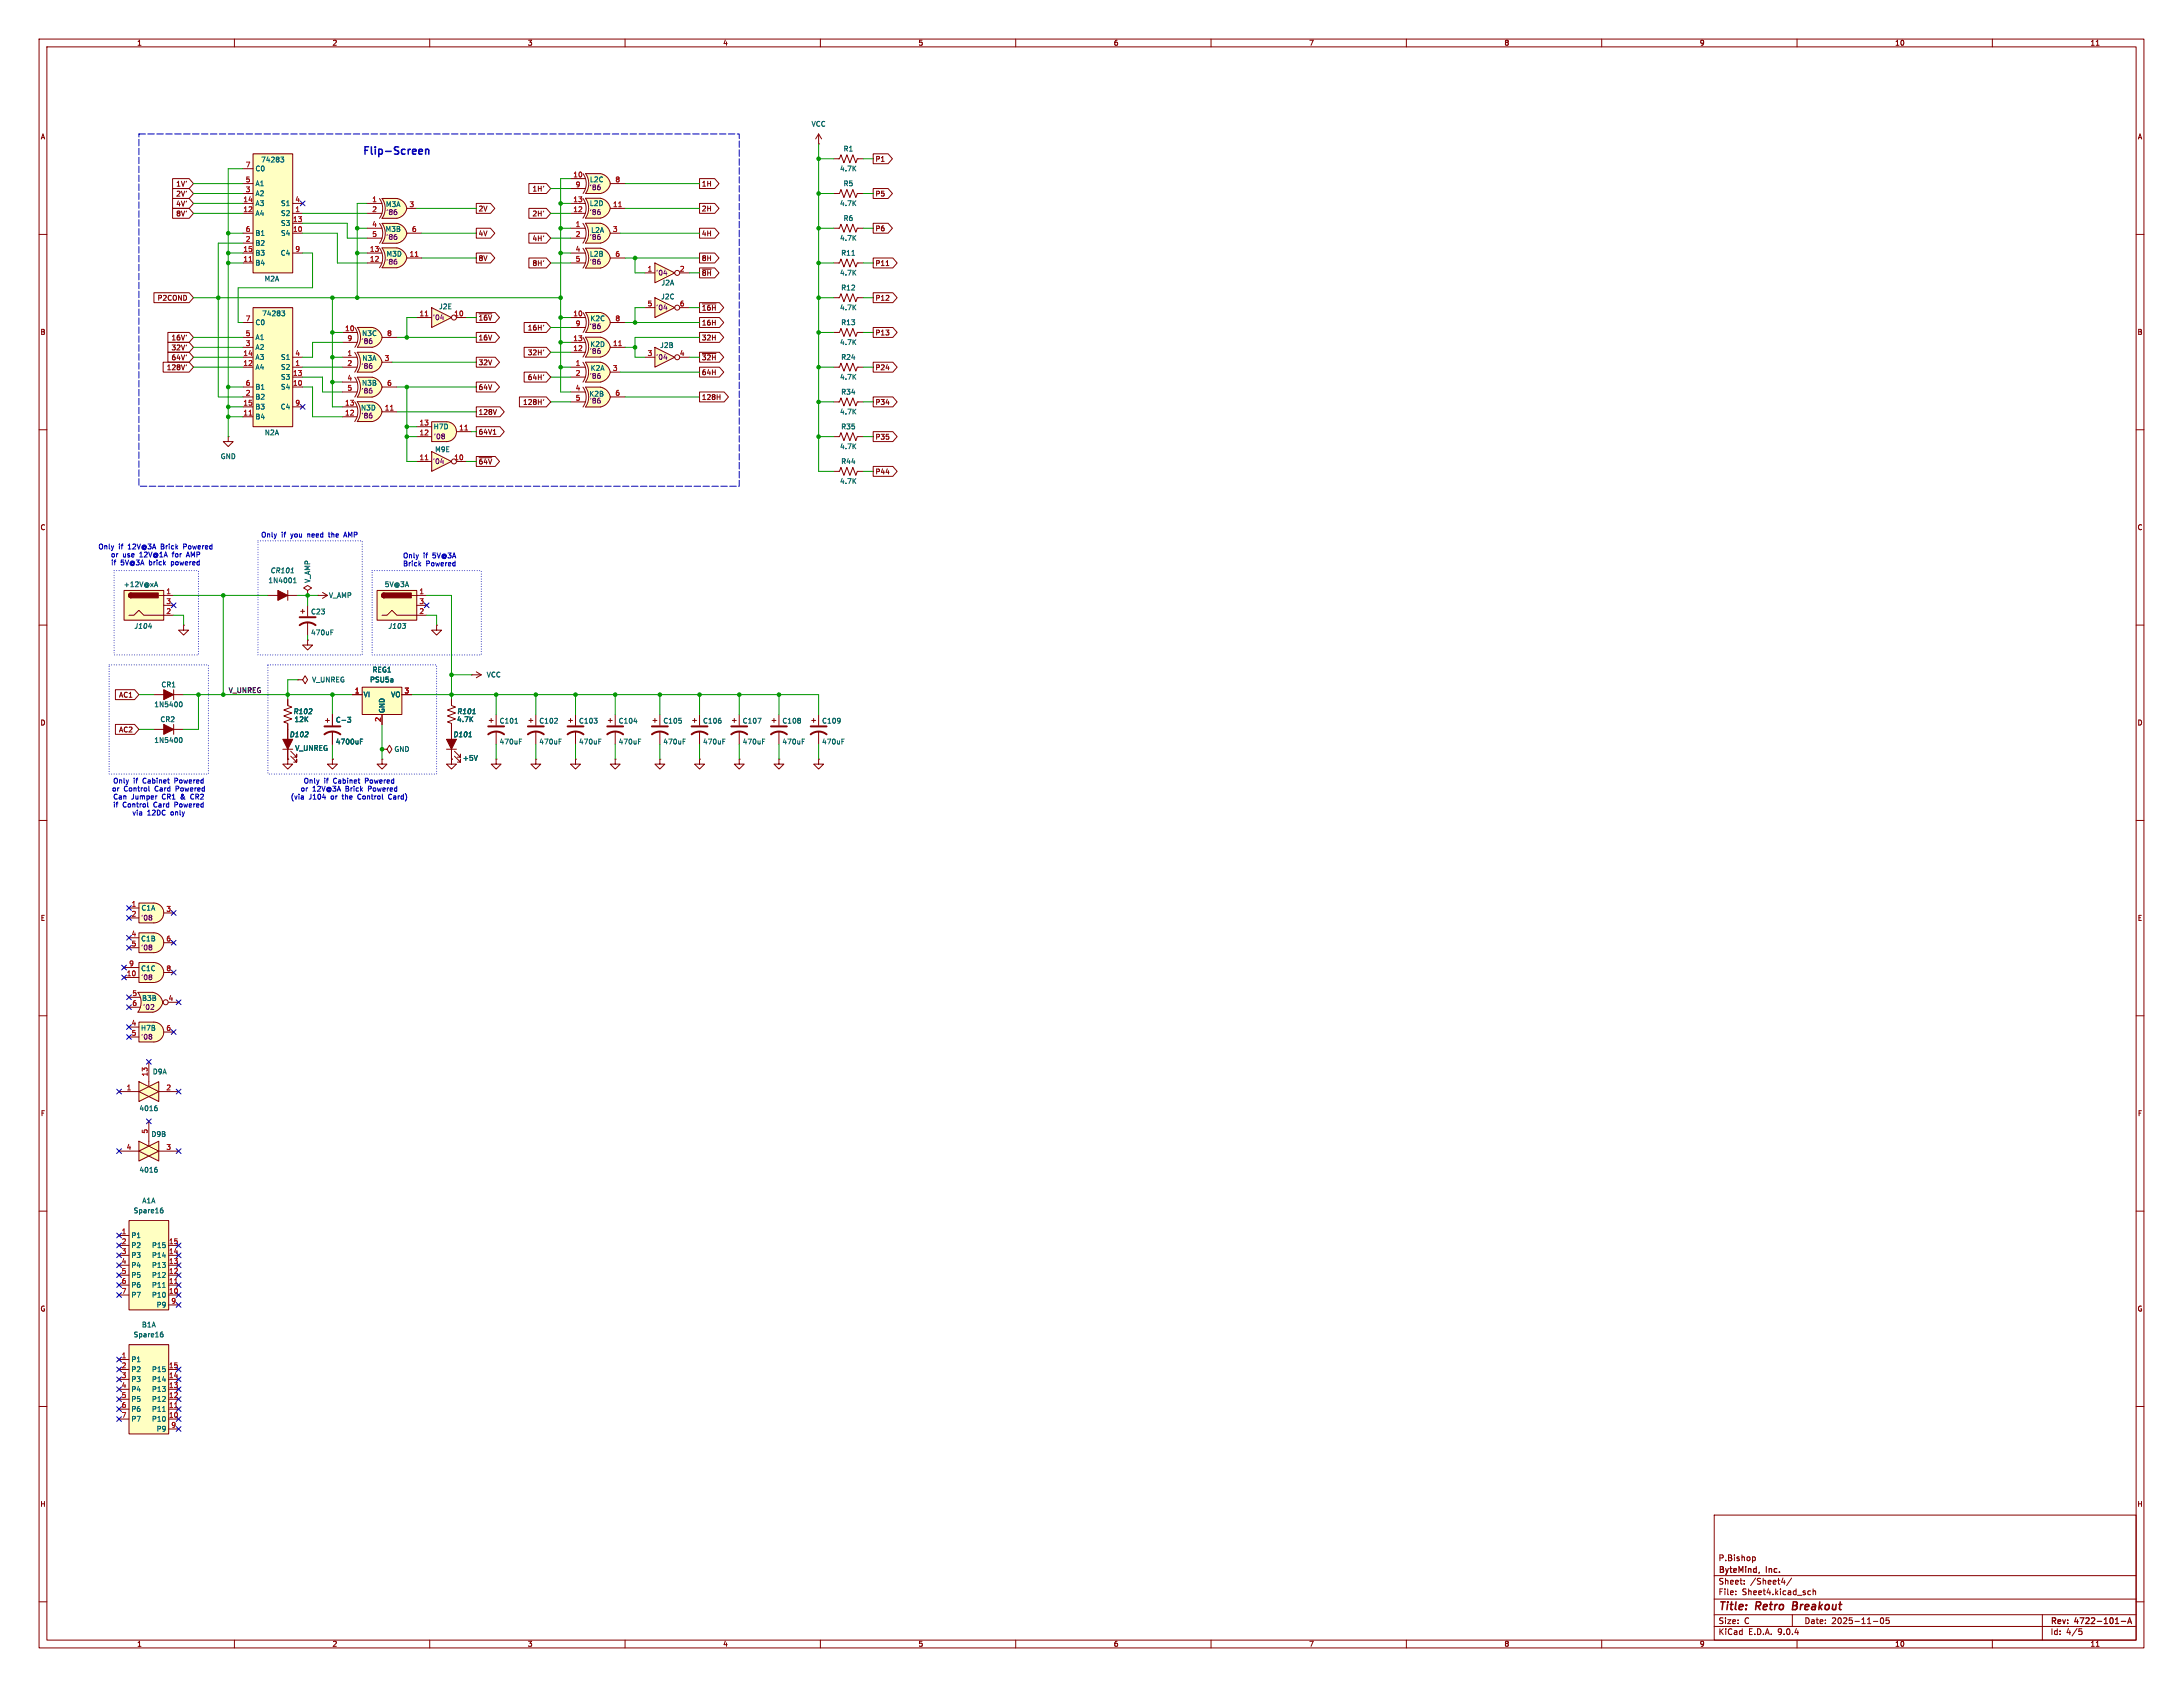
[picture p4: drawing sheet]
<svg xmlns="http://www.w3.org/2000/svg" width="559mm" height="432mm" viewBox="0 0 559 432" stroke-linecap="round" stroke-linejoin="round" font-family="sans-serif">
<defs><g id="words">
<g font-size="2.8" fill="#840000">
<text x="439.8" y="412.7">Title:</text>
<text x="449.5" y="412.7">Retro</text>
<text x="459.7" y="412.7">Breakout</text>
</g>
<text font-size="2.7" fill="#0000c2" x="92.6" y="40.1">Flip-Screen</text>
<g font-size="2.1" fill="#840000">
<text x="439.8" y="399.8">P.Bishop</text>
<text x="439.8" y="405.8">Sheet:</text>
<text x="439.8" y="403">ByteMind,</text>
<text x="448" y="405.8">/Sheet4/</text>
<text x="452.2" y="403">Inc.</text>
<text x="439.8" y="408.5">File:</text>
<text x="445.9" y="408.5">Sheet4.kicad_sch</text>
<text x="439.8" y="418.7">KiCad</text>
<text x="439.8" y="415.9">Size:</text>
<text x="446.5" y="415.9">C</text>
<text x="447.5" y="418.7">E.D.A.</text>
<text x="455.1" y="418.7">9.0.4</text>
<text x="461.8" y="415.9">Date:</text>
<text x="468.8" y="415.9">2025-11-05</text>
<text x="524.8" y="416.1">Rev:</text>
<text x="524.8" y="418.7">Id:</text>
<text x="528.9" y="418.7">4/5</text>
<text x="531.2" y="416.1">4722-101-A</text>
</g>
<g font-size="1.8" fill="#840000">
<text x="35" y="11.9">1</text>
<text x="85" y="11.9">2</text>
<text x="135" y="11.9">3</text>
<text x="185" y="11.9">4</text>
<text x="235" y="11.9">5</text>
<text x="285" y="11.9">6</text>
<text x="335" y="11.9">7</text>
<text x="385" y="11.9">8</text>
<text x="435" y="11.9">9</text>
<text x="485" y="11.9">10</text>
<text x="535" y="11.9">11</text>
<text x="10.3" y="35.9">A</text>
<text x="547.1" y="35.9">A</text>
<text x="224" y="41.6">P1</text>
<text x="45" y="47.9">1V'</text>
<text x="179.5" y="47.9">1H</text>
<text x="45" y="53">4V'</text>
<text x="45" y="50.5">2V'</text>
<text x="136.2" y="49.2">1H'</text>
<text x="224" y="50.5">P5</text>
<text x="45" y="55.6">8V'</text>
<text x="122.4" y="54.3">2V</text>
<text x="136.2" y="55.6">2H'</text>
<text x="179.5" y="54.3">2H</text>
<text x="224" y="59.4">P6</text>
<text x="122.4" y="60.6">4V</text>
<text x="136.2" y="61.9">4H'</text>
<text x="179.5" y="60.6">4H</text>
<text x="122.4" y="67">8V</text>
<text x="136.2" y="68.3">8H'</text>
<text x="179.5" y="67">8H</text>
<text x="179.5" y="70.8">~{8H}</text>
<text x="224" y="68.3">P11</text>
<text x="40.2" y="77.2">P2COND</text>
<text x="224" y="77.2">P12</text>
<text x="122.4" y="82.2">~{16V}</text>
<text x="179.5" y="83.5">16H</text>
<text x="179.5" y="79.7">~{16H}</text>
<text x="10.3" y="85.9">B</text>
<text x="43.8" y="89.9">32V'</text>
<text x="43.8" y="87.3">16V'</text>
<text x="122.4" y="87.3">16V</text>
<text x="135" y="84.8">16H'</text>
<text x="179.5" y="87.3">32H</text>
<text x="224" y="86">P13</text>
<text x="547.1" y="85.9">B</text>
<text x="42.6" y="94.9">128V'</text>
<text x="43.8" y="92.4">64V'</text>
<text x="122.4" y="93.7">32V</text>
<text x="135" y="91.1">32H'</text>
<text x="179.5" y="92.4">~{32H}</text>
<text x="224" y="94.9">P24</text>
<text x="122.4" y="100">64V</text>
<text x="135" y="97.5">64H'</text>
<text x="179.5" y="96.2">64H</text>
<text x="122.4" y="106.4">128V</text>
<text x="133.8" y="103.8">128H'</text>
<text x="179.5" y="102.6">128H</text>
<text x="224" y="103.8">P34</text>
<text x="122.4" y="111.4">64V1</text>
<text x="224" y="112.7">P35</text>
<text x="122.4" y="119.1">~{64V}</text>
<text x="224" y="121.6">P44</text>
<text x="10.3" y="135.9">C</text>
<text x="547.1" y="135.9">C</text>
<text x="30.4" y="178.8">AC1</text>
<text x="10.3" y="185.9">D</text>
<text x="547.1" y="185.9">D</text>
<text x="30.4" y="187.6">AC2</text>
<text x="10.3" y="235.9">E</text>
<text x="547.1" y="235.9">E</text>
<text x="10.3" y="285.9">F</text>
<text x="547.1" y="285.9">F</text>
<text x="10.3" y="335.9">G</text>
<text x="547.1" y="335.9">G</text>
<text x="10.2" y="385.9">H</text>
<text x="547" y="385.9">H</text>
<text x="35" y="421.7">1</text>
<text x="85" y="421.7">2</text>
<text x="135" y="421.7">3</text>
<text x="185" y="421.7">4</text>
<text x="235" y="421.7">5</text>
<text x="285" y="421.7">6</text>
<text x="335" y="421.7">7</text>
<text x="385" y="421.7">8</text>
<text x="435" y="421.7">9</text>
<text x="485" y="421.7">10</text>
<text x="535" y="421.7">11</text>
</g>
<g font-size="1.8" fill="#006464">
<text x="207.6" y="32.6">VCC</text>
<text x="66.7" y="41.8">74283</text>
<text x="215.8" y="39">R1</text>
<text x="65.3" y="44">C0</text>
<text x="65.3" y="47.9">A1</text>
<text x="150.9" y="46.8">L2C</text>
<text x="214.9" y="44">4.7K</text>
<text x="215.8" y="47.9">R5</text>
<text x="65.3" y="50.4">A2</text>
<text x="65.3" y="52.9">A3</text>
<text x="71.8" y="52.9">S1</text>
<text x="98.7" y="53.2">M3A</text>
<text x="150.9" y="52.9">L2D</text>
<text x="214.9" y="52.9">4.7K</text>
<text x="65.3" y="55.5">A4</text>
<text x="71.8" y="55.5">S2</text>
<text x="71.8" y="58">S3</text>
<text x="98.6" y="59.5">M3B</text>
<text x="151.2" y="59.8">L2A</text>
<text x="215.8" y="56.7">R6</text>
<text x="65.3" y="60.6">B1</text>
<text x="65.3" y="63.1">B2</text>
<text x="65.3" y="65.6">B3</text>
<text x="71.7" y="65.6">C4</text>
<text x="71.8" y="60.6">S4</text>
<text x="98.8" y="65.9">M3D</text>
<text x="150.9" y="65.9">L2B</text>
<text x="214.9" y="61.8">4.7K</text>
<text x="215.2" y="65.6">R11</text>
<text x="65.3" y="68.2">B4</text>
<text x="214.9" y="70.7">4.7K</text>
<text x="67.6" y="72.2">M2A</text>
<text x="169.1" y="76.8">J2C</text>
<text x="169.2" y="73.3">J2A</text>
<text x="215.2" y="74.5">R12</text>
<text x="65.3" y="83.4">C0</text>
<text x="67" y="81.1">74283</text>
<text x="112.3" y="79.3">J2E</text>
<text x="151" y="82.4">K2C</text>
<text x="214.9" y="79.6">4.7K</text>
<text x="215.2" y="83.4">R13</text>
<text x="65.3" y="87.2">A1</text>
<text x="65.3" y="89.8">A2</text>
<text x="92.6" y="86.2">N3C</text>
<text x="151" y="89">K2D</text>
<text x="168.9" y="89.3">J2B</text>
<text x="214.9" y="88.5">4.7K</text>
<text x="65.3" y="92.3">A3</text>
<text x="65.3" y="94.8">A4</text>
<text x="71.8" y="92.3">S1</text>
<text x="71.8" y="94.8">S2</text>
<text x="92.6" y="92.6">N3A</text>
<text x="151.1" y="95.1">K2A</text>
<text x="215.2" y="92.3">R24</text>
<text x="65.3" y="99.9">B1</text>
<text x="71.8" y="97.4">S3</text>
<text x="71.8" y="99.9">S4</text>
<text x="92.6" y="98.9">N3B</text>
<text x="150.7" y="101.7">K2B</text>
<text x="214.9" y="97.4">4.7K</text>
<text x="215.2" y="101.2">R34</text>
<text x="65.3" y="102.5">B2</text>
<text x="65.3" y="105">B3</text>
<text x="65.3" y="107.5">B4</text>
<text x="71.7" y="105">C4</text>
<text x="92.3" y="105.3">N3D</text>
<text x="214.9" y="106.3">4.7K</text>
<text x="67.7" y="111.6">N2A</text>
<text x="110.9" y="110.1">H7D</text>
<text x="215.2" y="110.1">R35</text>
<text x="56.4" y="117.7">GND</text>
<text x="111.3" y="115.9">M9E</text>
<text x="214.9" y="115.2">4.7K</text>
<text x="215.2" y="119">R44</text>
<text x="214.9" y="124.1">4.7K</text>
<text x="68.6" y="149.5">1N4001</text>
<text x="69.1" y="146.9">CR101</text>
<text x="79.6" y="149.3" transform="rotate(-90 79.6 149.3)">V_AMP</text>
<text x="31.6" y="150.5">+12V@xA</text>
<text x="84.1" y="153.3">V_AMP</text>
<text x="98.4" y="150.5">5V@3A</text>
<text x="34.3" y="161.1">J104</text>
<text x="79.5" y="157.5">C23</text>
<text x="99.3" y="161.1">J103</text>
<text x="79.5" y="162.8">470uF</text>
<text x="95.2" y="172.3">REG1</text>
<text x="124.5" y="173.6">VCC</text>
<text x="41.2" y="176.1">CR1</text>
<text x="79.8" y="174.9">V_UNREG</text>
<text x="93" y="178.7">VI</text>
<text x="94.6" y="174.9">PSU5a</text>
<text x="100" y="178.7">VO</text>
<text x="39.4" y="181.2">1N5400</text>
<text x="40.9" y="185">CR2</text>
<text x="75" y="183">R102</text>
<text x="75.3" y="185">12K</text>
<text x="85.9" y="185.1">C-3</text>
<text x="98.7" y="182.6" transform="rotate(-90 98.7 182.6)">GND</text>
<text x="116.9" y="185">4.7K</text>
<text x="116.9" y="183">R101</text>
<text x="127.8" y="185.4">C101</text>
<text x="137.9" y="185.4">C102</text>
<text x="148.1" y="185.4">C103</text>
<text x="158.3" y="185.4">C104</text>
<text x="169.7" y="185.4">C105</text>
<text x="179.8" y="185.4">C106</text>
<text x="190" y="185.4">C107</text>
<text x="200.2" y="185.4">C108</text>
<text x="210.3" y="185.4">C109</text>
<text x="39.4" y="190.3">1N5400</text>
<text x="74" y="188.9">D102</text>
<text x="85.9" y="190.7">4700uF</text>
<text x="115.9" y="188.9">D101</text>
<text x="127.8" y="190.7">470uF</text>
<text x="137.9" y="190.7">470uF</text>
<text x="148.1" y="190.7">470uF</text>
<text x="158.3" y="190.7">470uF</text>
<text x="169.7" y="190.7">470uF</text>
<text x="179.8" y="190.7">470uF</text>
<text x="190" y="190.7">470uF</text>
<text x="200.2" y="190.7">470uF</text>
<text x="210.3" y="190.7">470uF</text>
<text x="75.5" y="192.4">V_UNREG</text>
<text x="100.8" y="192.6">GND</text>
<text x="118.4" y="194.9">+5V</text>
<text x="36.1" y="233.3">C1A</text>
<text x="36" y="241.1">C1B</text>
<text x="36" y="248.8">C1C</text>
<text x="36.3" y="256.4">B3B</text>
<text x="36" y="264">H7B</text>
<text x="39" y="275.2">D9A</text>
<text x="35.6" y="284.6">4016</text>
<text x="38.7" y="291.2">D9B</text>
<text x="35.6" y="300.3">4016</text>
<text x="34.1" y="310.7">Spare16</text>
<text x="36.3" y="308.2">A1A</text>
<text x="33.5" y="317.1">P1</text>
<text x="33.5" y="319.6">P2</text>
<text x="33.5" y="322.2">P3</text>
<text x="38.8" y="319.6">P15</text>
<text x="38.8" y="322.2">P14</text>
<text x="33.5" y="324.7">P4</text>
<text x="33.5" y="327.3">P5</text>
<text x="33.5" y="329.8">P6</text>
<text x="38.8" y="324.7">P13</text>
<text x="38.8" y="327.3">P12</text>
<text x="38.8" y="329.8">P11</text>
<text x="33.5" y="332.3">P7</text>
<text x="38.8" y="332.3">P10</text>
<text x="40" y="334.9">P9</text>
<text x="36.2" y="340">B1A</text>
<text x="34.1" y="342.5">Spare16</text>
<text x="33.5" y="348.8">P1</text>
<text x="33.5" y="351.4">P2</text>
<text x="33.5" y="353.9">P3</text>
<text x="38.8" y="351.4">P15</text>
<text x="38.8" y="353.9">P14</text>
<text x="33.5" y="356.5">P4</text>
<text x="33.5" y="359">P5</text>
<text x="38.8" y="356.5">P13</text>
<text x="38.8" y="359">P12</text>
<text x="33.5" y="361.5">P6</text>
<text x="33.5" y="364.1">P7</text>
<text x="38.8" y="361.5">P11</text>
<text x="38.8" y="364.1">P10</text>
<text x="40" y="366.6">P9</text>
</g>
<g font-size="1.8" fill="#a90000">
<text x="62.8" y="42.9">7</text>
<text x="62.8" y="46.7">5</text>
<text x="146.6" y="45.5">10</text>
<text x="157.4" y="46.7">8</text>
<text x="62.2" y="51.8">14</text>
<text x="62.8" y="49.3">3</text>
<text x="75.5" y="51.8">4</text>
<text x="95.2" y="51.8">1</text>
<text x="104.7" y="53.1">3</text>
<text x="146.6" y="51.8">13</text>
<text x="147.2" y="48">9</text>
<text x="156.8" y="53.1">11</text>
<text x="62.2" y="54.4">12</text>
<text x="62.8" y="59.4">6</text>
<text x="74.9" y="56.9">13</text>
<text x="74.9" y="59.4">10</text>
<text x="75.5" y="54.4">1</text>
<text x="95.2" y="58.2">4</text>
<text x="95.2" y="54.4">2</text>
<text x="105.3" y="59.4">6</text>
<text x="146.6" y="54.4">12</text>
<text x="147.2" y="58.2">1</text>
<text x="156.8" y="59.4">3</text>
<text x="62.2" y="64.5">15</text>
<text x="62.8" y="62">2</text>
<text x="75.5" y="64.5">9</text>
<text x="94.6" y="64.5">13</text>
<text x="95.2" y="60.7">5</text>
<text x="104.7" y="65.8">11</text>
<text x="147.2" y="60.7">2</text>
<text x="147.2" y="64.5">4</text>
<text x="157.4" y="65.8">6</text>
<text x="62.2" y="67.1">11</text>
<text x="94.6" y="67.1">12</text>
<text x="147.2" y="67.1">5</text>
<text x="165.7" y="69.6">1</text>
<text x="173.9" y="69.6">2</text>
<text x="62.8" y="82.3">7</text>
<text x="107.3" y="81">11</text>
<text x="116.2" y="81">10</text>
<text x="146.6" y="81">10</text>
<text x="147.2" y="83.6">9</text>
<text x="157.4" y="82.3">8</text>
<text x="165.7" y="78.5">5</text>
<text x="173.9" y="78.5">6</text>
<text x="62.8" y="86.1">5</text>
<text x="62.8" y="88.6">3</text>
<text x="88.2" y="84.8">10</text>
<text x="88.8" y="87.4">9</text>
<text x="99" y="86.1">8</text>
<text x="146.6" y="87.4">13</text>
<text x="146.6" y="89.9">12</text>
<text x="156.8" y="88.6">11</text>
<text x="62.2" y="91.2">14</text>
<text x="62.2" y="93.7">12</text>
<text x="75.5" y="91.2">4</text>
<text x="75.5" y="93.7">1</text>
<text x="88.8" y="91.2">1</text>
<text x="88.8" y="93.7">2</text>
<text x="98.4" y="92.5">3</text>
<text x="147.2" y="93.7">1</text>
<text x="156.8" y="95">3</text>
<text x="165.7" y="91.2">3</text>
<text x="173.9" y="91.2">4</text>
<text x="62.8" y="98.8">6</text>
<text x="62.8" y="101.3">2</text>
<text x="74.9" y="96.3">13</text>
<text x="74.9" y="98.8">10</text>
<text x="88.8" y="97.5">4</text>
<text x="88.8" y="100.1">5</text>
<text x="99" y="98.8">6</text>
<text x="147.2" y="100.1">4</text>
<text x="147.2" y="96.3">2</text>
<text x="157.4" y="101.3">6</text>
<text x="62.2" y="103.9">15</text>
<text x="62.2" y="106.4">11</text>
<text x="75.5" y="103.9">9</text>
<text x="88.2" y="103.9">13</text>
<text x="88.2" y="106.4">12</text>
<text x="98.4" y="105.2">11</text>
<text x="147.2" y="102.6">5</text>
<text x="107.3" y="109">13</text>
<text x="107.3" y="111.5">12</text>
<text x="117.4" y="110.2">11</text>
<text x="107.3" y="117.9">11</text>
<text x="116.2" y="117.9">10</text>
<text x="42.5" y="152.1">1</text>
<text x="42.5" y="154.7">3</text>
<text x="107.2" y="152.1">1</text>
<text x="107.2" y="154.7">3</text>
<text x="42.5" y="157.2">2</text>
<text x="107.2" y="157.2">2</text>
<text x="90.7" y="177.5">1</text>
<text x="103.4" y="177.5">3</text>
<text x="97.5" y="184.9" transform="rotate(-90 97.5 184.9)">2</text>
<text x="33.6" y="232.2">1</text>
<text x="42.5" y="233.4">3</text>
<text x="33.6" y="234.7">2</text>
<text x="33.6" y="239.8">4</text>
<text x="33.6" y="242.3">5</text>
<text x="42.5" y="241">6</text>
<text x="32.3" y="249.9">10</text>
<text x="32.9" y="247.4">9</text>
<text x="42.5" y="248.7">8</text>
<text x="33.8" y="255">5</text>
<text x="33.8" y="257.6">6</text>
<text x="43" y="256.3">4</text>
<text x="33.6" y="262.6">4</text>
<text x="42.5" y="263.9">6</text>
<text x="33.6" y="265.2">5</text>
<text x="37.8" y="275.6" transform="rotate(-90 37.8 275.6)">13</text>
<text x="32.3" y="279.1">1</text>
<text x="42.5" y="279.1">2</text>
<text x="37.8" y="290.3" transform="rotate(-90 37.8 290.3)">5</text>
<text x="32.3" y="294.4">4</text>
<text x="42.5" y="294.4">3</text>
<text x="31" y="316">1</text>
<text x="31" y="318.5">2</text>
<text x="31" y="321.1">3</text>
<text x="31" y="323.6">4</text>
<text x="43.1" y="318.5">15</text>
<text x="43.1" y="321.1">14</text>
<text x="43.1" y="323.6">13</text>
<text x="31" y="326.1">5</text>
<text x="31" y="328.7">6</text>
<text x="43.1" y="326.1">12</text>
<text x="43.1" y="328.7">11</text>
<text x="31" y="331.2">7</text>
<text x="43.1" y="331.2">10</text>
<text x="43.7" y="333.8">9</text>
<text x="31" y="347.7">1</text>
<text x="31" y="350.3">2</text>
<text x="31" y="352.8">3</text>
<text x="43.1" y="350.3">15</text>
<text x="43.1" y="352.8">14</text>
<text x="31" y="355.3">4</text>
<text x="31" y="357.9">5</text>
<text x="43.1" y="355.3">13</text>
<text x="43.1" y="357.9">12</text>
<text x="31" y="360.4">6</text>
<text x="31" y="363">7</text>
<text x="43.1" y="360.4">11</text>
<text x="43.1" y="363">10</text>
<text x="43.7" y="365.5">9</text>
</g>
<g font-size="1.8" fill="#840084">
<text x="150.8" y="48.9">'86</text>
<text x="98.7" y="55.2">'86</text>
<text x="150.8" y="55.2">'86</text>
<text x="98.7" y="61.6">'86</text>
<text x="150.8" y="61.6">'86</text>
<text x="98.7" y="67.9">'86</text>
<text x="150.8" y="67.9">'86</text>
<text x="167.8" y="70.7">'04</text>
<text x="110.7" y="82.1">'04</text>
<text x="167.8" y="79.6">'04</text>
<text x="92.4" y="88.2">'86</text>
<text x="150.8" y="84.4">'86</text>
<text x="92.4" y="94.6">'86</text>
<text x="150.8" y="90.8">'86</text>
<text x="167.8" y="92.3">'04</text>
<text x="92.4" y="100.9">'86</text>
<text x="150.8" y="97.1">'86</text>
<text x="92.4" y="107.3">'86</text>
<text x="150.8" y="103.5">'86</text>
<text x="110.9" y="112.6">'08</text>
<text x="110.7" y="119">'04</text>
<text x="36" y="235.8">'08</text>
<text x="36" y="243.4">'08</text>
<text x="36" y="251.1">'08</text>
<text x="36.5" y="258.7">'02</text>
<text x="36" y="266.3">'08</text>
</g>
<g font-size="1.8" fill="#0000c2">
<text x="66.7" y="137.8">Only</text>
<text x="72" y="137.8">if</text>
<text x="74.5" y="137.8">you</text>
<text x="79" y="137.8">need</text>
<text x="84.6" y="137.8">the</text>
<text x="88.7" y="137.8">AMP</text>
<text x="25.1" y="140.8">Only</text>
<text x="28.3" y="142.9">or</text>
<text x="30.4" y="140.8">if</text>
<text x="31.4" y="142.9">use</text>
<text x="32.9" y="140.8">12V@3A</text>
<text x="35.8" y="142.9">12V@1A</text>
<text x="41.5" y="140.8">Brick</text>
<text x="44.4" y="142.9">for</text>
<text x="47.4" y="140.8">Powered</text>
<text x="48.3" y="142.9">AMP</text>
<text x="103.1" y="143.1">Only</text>
<text x="108.4" y="143.1">if</text>
<text x="110.9" y="143.1">5V@3A</text>
<text x="28.3" y="144.9">if</text>
<text x="30.8" y="144.9">5V@3A</text>
<text x="38.2" y="144.9">brick</text>
<text x="44.1" y="144.9">powered</text>
<text x="103.1" y="145.1">Brick</text>
<text x="109" y="145.1">Powered</text>
<text x="28.6" y="202.8">or</text>
<text x="28.9" y="200.7">Only</text>
<text x="31.7" y="202.8">Control</text>
<text x="34.1" y="200.7">if</text>
<text x="36.7" y="200.7">Cabinet</text>
<text x="39.7" y="202.8">Card</text>
<text x="45" y="200.7">Powered</text>
<text x="45.3" y="202.8">Powered</text>
<text x="76.8" y="202.8">or</text>
<text x="77.6" y="200.8">Only</text>
<text x="80" y="202.8">12V@3A</text>
<text x="82.9" y="200.8">if</text>
<text x="85.4" y="200.8">Cabinet</text>
<text x="88.6" y="202.8">Brick</text>
<text x="93.7" y="200.8">Powered</text>
<text x="94.5" y="202.8">Powered</text>
<text x="28.9" y="204.8">Can</text>
<text x="28.9" y="206.9">if</text>
<text x="31.4" y="206.9">Control</text>
<text x="33.6" y="204.8">Jumper</text>
<text x="33.8" y="208.9">via</text>
<text x="37.7" y="208.9">12DC</text>
<text x="39.4" y="206.9">Card</text>
<text x="41.6" y="204.8">CR1</text>
<text x="43.8" y="208.9">only</text>
<text x="45" y="206.9">Powered</text>
<text x="46.5" y="204.8">&amp;</text>
<text x="49.3" y="204.8">CR2</text>
<text x="74.3" y="204.8">(via</text>
<text x="79" y="204.8">J104</text>
<text x="84.8" y="204.8">or</text>
<text x="87.9" y="204.8">the</text>
<text x="92.1" y="204.8">Control</text>
<text x="100.1" y="204.8">Card)</text>
</g>
<text font-size="1.8" fill="#0f0f0f" x="58.4" y="177.5">V_UNREG</text>
</g></defs>
<g fill="none" stroke="#840000" stroke-width=".26">
<path d="M10 10h538.8v411.8h-538.8zM12 12h534.8v407.8h-534.8zM60 10v2M110 10v2M160 10v2M210 10v2M260 10v2M310 10v2M360 10v2M410 10v2M460 10v2M510 10v2"/>
<path d="M536.6 11.6h.7M10 60h2M546.8 60h2M10 110h2M546.8 110h2M10 160h2M73.7 179.1v1.5l1 .4-2.1 .7 2.1 .8-2.1 .8 2.1 .7-2.1 .8 1.1 .4v9.1M76.2 174h1.3l.6-1 .6 1-.6 1-.6-1M76.2 174h.1M111.8 160v1.3h1.2l-1.2 1.3-1.3-1.3h1.3M111.8 160h.1M120.6 172.7h.1"/>
<path d="M120.6 172.7h2.6M121.9 172l1.3 .7M123.2 172.7l-1.3 .8M546.8 160h2M72.4 191.8h2.5M74.4 193.5l1.5 1.6v-.8v.8h-.7M74.4 192.3l1.5 1.5v-.8v.8h-.7M83.3 184.4h1M83.8 183.9v1M85.1 194.3v1.3h1.3l-1.3 1.3-1.3-1.3h1.3M85.1 194.3h.1M85.1 182.9v2.8"/>
<path d="M85.1 187.2v3.3M97.8 194.3v1.3h1.3l-1.3 1.3-1.3-1.3h1.3M97.8 194.3h.1M97.8 191.8h1.3l.6-1 .6 1-.6 1-.6-1M97.8 191.8h.1M125.2 184.4h1M125.7 183.9v1M127 194.3v1.3h1.3l-1.3 1.3-1.3-1.3h1.3M127 194.3h.1M127 182.9v2.8M127 187.2v3.3M135.4 184.4h1"/>
<path d="M135.9 183.9v1M137.2 194.3v1.3h1.2l-1.2 1.3-1.3-1.3h1.3M137.2 194.3h.1M137.2 182.9v2.8M137.2 187.2v3.3M145.5 184.4h1.1M146 183.9v1M147.3 194.3v1.3h1.3l-1.3 1.3-1.3-1.3h1.3M147.3 194.3h.1M147.3 182.9v2.8M147.3 187.2v3.3M157.5 194.3v1.3h1.2l-1.2 1.3-1.3-1.3h1.3"/>
<path d="M157.5 194.3h.1M10 210h2M546.8 210h2M10 260h2M546.8 260h2M10 310h2M546.8 310h2M10 360h2M546.8 360h2M438.8 387.8h108v32h-108zM448.8 398.5l.5 .3v.5l-.5 .2M10 410h2"/>
<path d="M60 419.8v2M110 419.8v2M160 419.8v2M210 419.8v2M260 419.8v2M310 419.8v2M360 419.8v2M410 419.8v2M438.8 416.3h108M438.8 413.3h108M438.8 409.3h108M438.8 403.3h108"/>
<path d="M444.3 408v.2M444.3 407.3v.1M446.5 405.3v.2M446.5 404.6v.1M456 405h1M456.8 404.5v1M458.6 403.9l-1.3 1.9M458.8 413.3v3M460 419.8v2M462.9 408.1h.6M462.9 407.3h.6M464.1 407.3h.6l.1 .9"/>
<path d="M464.1 406.7v1.5M479.5 415h1.2M481.5 414.2l.2-.1a.8 .8 0 0 1 .5 .7 .8 .8 0 0 1-.5 .8l-.4-.6zM483.5 414.1h-.7v.7l.7-.1v.7l-.2 .2-.5-.2M510 419.8v2M522.8 413.3v6.5M532.2 416.9h.7M532.3 417.5h.4l.3 .2-.2 .6-.5 .1M546.8 410h2M536.6 421.4h.7"/>
</g>
<path d="M543 415h1.1M544.6 415.6l.5-1.5 .5 1.5M544.8 415.1h.7" fill="none" stroke="#840000" stroke-width=".3"/>
<path d="M459.1 410l-.3 2h.8" fill="none" stroke="#840000" stroke-width=".4"/>
<path d="M83.1 188a3.3 3.3 0 0 1 4 0M83.1 185.9h4M125 188a3.3 3.3 0 0 1 4 0M125 185.9h4M135.1 188a3.3 3.3 0 0 1 4.1 0M135.1 185.9h4.1M145.3 188a3.3 3.3 0 0 1 4.1 0M145.3 185.9h4.1" fill="none" stroke="#840000" stroke-width=".51"/>
<path d="M78.9 187.5l-.1 .4M79.8 181.5v.5M89 183.6h.8l-.5 .5 .4 .1 .1 .4-.3 .3h-.3M92.3 189.8h.4M92.3 189.2h.6M131.8 185.1h.7M133 189.8h.4M133 189.2h.6M143.1 189.8h.4M143.1 189.2h.6M153.3 189.8h.4M153.3 189.2h.6" fill="none" stroke="#006464" stroke-width=".26"/>
<path d="M72.4 189.2h2.5l-1.2 2.6z" fill="#840000" stroke="#840000" stroke-width=".26"/>
<path d="M31.7 151.1h10.2v7.7h-10.2z" fill="#ffffc2"/>
<path d="M31.7 151.1h10.2v7.7h-10.2zM33 157.5h1.3l1.3-1.3 1.2 1.3h7.6M33.5 151.8l-.4 .2-.2 .4 .2 .4 .4 .2M40.6 152.4h3.8M41.9 154.9h2.5M47 160v1.3h1.3l-1.3 1.3-1.3-1.3h1.3M47 160h.1" fill="none" stroke="#840000" stroke-width=".26"/>
<g fill="#840000" stroke="#840000" stroke-width=".26">
<path d="M33.1 152l.4-.2v1.2l-.6-.4z"/>
<path d="M33.5 151.8h7v1.2h-7z"/>
</g>
<path d="M39.6 149.8h.6M39.9 148.9l.5 1.3M38 160.4h.8" fill="none" stroke="#006464" stroke-width=".26"/>
<path d="M97.8 63.4h3.8" fill="none" stroke="#ffffc2" stroke-width=".26"/>
<path d="M97.8 63.4h3.8v5.1h-3.8a4.2 4.2 0 0 0 0-5.1z" fill="#ffffc2"/>
<path d="M97.8 68.5h3.8" fill="none" stroke="#ffffc2" stroke-width=".26"/>
<g fill="#ffffc2" stroke="#ffffc2" stroke-width=".26">
<path d="M101 65.4l3.1 .6v.2a3.2 3.2 0 0 1-2.5 2.3z"/>
<path d="M101.6 63.4l.5 .2a3.2 3.2 0 0 1 2 2.4l-3.1 .6z"/>
</g>
<g fill="none" stroke="#840000" stroke-width=".26">
<path d="M94 64.8h3.8M94 67.3h3.8M97.1 63.5a4.4 4.4 0 0 1 0 5M97.8 63.4h3.8a2.81 2.81 0 0 1 2.4 3 3.2 3.2 0 0 1-2.4 2.1h-3.8a4.4 4.4 0 0 0 0-5.1zM104.1 66h3.8M73.7 194.3v1.3h1.2l-1.2 1.3-1.3-1.3h1.3M73.7 194.3h.1M155.7 184.4h1M156.2 183.9v1M157.5 182.9v2.8M157.5 187.2v3.3M167.1 184.4h1"/>
<path d="M167.6 183.9v1M168.9 194.3v1.3h1.3l-1.3 1.3-1.3-1.3h1.3M168.9 194.3h.1M168.9 182.9v2.8M168.9 187.2v3.3"/>
</g>
<path d="M106.3 65.6h.7" fill="none" stroke="#a90000" stroke-width=".26"/>
<path d="M101.5 67v.5" fill="none" stroke="#840084" stroke-width=".26"/>
<path d="M155.4 188a3.3 3.3 0 0 1 4.1 0M155.4 185.9h4.1M166.9 188a3.3 3.3 0 0 1 4 0M166.9 185.9h4" fill="none" stroke="#840000" stroke-width=".51"/>
<path d="M162.3 184.7h.8M163.4 189.8h.5M163.4 189.2h.6M174.9 189.8h.4M174.9 189.2h.6" fill="none" stroke="#006464" stroke-width=".26"/>
<path d="M35.6 246.4h3.8v5.1h-3.8z" fill="#ffffc2"/>
<path d="M39.4 246.4a2.54 2.54 0 0 1 2.5 2.5 2.54 2.54 0 0 1-2.5 2.6z" fill="#ffffc2" stroke="#ffffc2" stroke-width=".26"/>
<path d="M213.4 111.8h1.5l.4-1.1 .7 2.1 .8-2.1 .8 2.1 .7-2.1 .8 2.1 .4-1h1.5M213.4 120.7h1.5l.4-1.1 .7 2.1 .8-2.1 .8 2.1 .7-2.1 .8 2.1 .4-1h1.5M114.3 191.8h2.5M115.6 186.7v7.6M116.3 193.5l1.6 1.6v-.8v.8h-.8M116.3 192.3l1.6 1.5v-.8v.8h-.8M31.7 247.7h3.9M31.7 250.2h3.9M35.6 246.4h3.8a2.54 2.54 0 0 1 2.5 2.5 2.54 2.54 0 0 1-2.5 2.6h-3.8zM41.9 248.9h2.5" fill="none" stroke="#840000" stroke-width=".26"/>
<path d="M38.8 249.6l.1 .1M38.8 250.2v.4M38.9 249.7v.1M38.9 249.8l-.1 .1" fill="none" stroke="#840084" stroke-width=".26"/>
<path d="M114.3 189.2h2.5l-1.2 2.6z" fill="#840000" stroke="#840000" stroke-width=".26"/>
<path d="M122.2 193.4l-.4 1.2" fill="none" stroke="#006464" stroke-width=".26"/>
<path d="M35.3 254h3.8" fill="none" stroke="#ffffc2" stroke-width=".26"/>
<path d="M35.3 254h3.8v5.1h-3.8a4.2 4.2 0 0 0 0-5.1z" fill="#ffffc2"/>
<path d="M35.3 259.1h3.8" fill="none" stroke="#ffffc2" stroke-width=".26"/>
<g fill="#ffffc2" stroke="#ffffc2" stroke-width=".26">
<path d="M38.5 255.9l3.2 .6-.1 .2a3.2 3.2 0 0 1-2.5 2.4z"/>
<path d="M39.1 254l1 .4 .7 .5 .6 .9 .3 .7-3.2 .6z"/>
</g>
<g fill="none" stroke="#840000" stroke-width=".26">
<path d="M213.4 94h1.5l.4-1 .7 2 .8-2 .8 2 .7-2 .8 2 .4-1h1.5M213.4 102.9h1.5l.4-1 .7 2 .8-2 .8 2 .7-2 .8 2 .4-1h1.5M39.4 177.8h7.6M44.4 176.5v2.6M115.6 179.1v1.5l1 .4-2 .7 2 .8-2 .8 2 .7-2 .8 1 .4v1.5M115.6 194.3v1.3h1.2l-1.2 1.3-1.3-1.3h1.3M115.6 194.3h.1M33 255.3h2.9M33 257.8h2.9M39.1 259.1h-3.8a4.4 4.4 0 0 0 0-5.1h3.8a2.82 2.82 0 0 1 2.4 3 3.2 3.2 0 0 1-2.4 2.1M43.1 256.5h2.6"/>
<circle cx="42.4" cy="256.5" r=".63"/>
</g>
<path d="M38.6 258.4h.8M39.3 257.2v.5" fill="none" stroke="#840084" stroke-width=".26"/>
<path d="M41.9 176.5l2.5 1.3-2.5 1.3z" fill="#840000" stroke="#840000" stroke-width=".26"/>
<path d="M46.1 179.7l.1-.1a.62 .62 0 0 1 .5 .7 .62 .62 0 0 1-.6 .6" fill="none" stroke="#006464" stroke-width=".26"/>
<path d="M35.6 261.6h3.8v5.1h-3.8z" fill="#ffffc2"/>
<path d="M39.4 261.6a2.54 2.54 0 0 1 2.5 2.6 2.54 2.54 0 0 1-2.5 2.5z" fill="#ffffc2" stroke="#ffffc2" stroke-width=".26"/>
<path d="M213.4 85.1h1.5l.4-1 .7 2 .8-2 .8 2 .7-2 .8 2 .4-1h1.5M39.4 186.7h7.6M44.4 185.4v2.6M179.1 194.3v1.3h1.2l-1.2 1.3-1.3-1.3h1.3M179.1 194.3h.1M33 262.9h2.6M33 265.4h2.6M35.6 261.6h3.8a2.54 2.54 0 0 1 2.5 2.6 2.54 2.54 0 0 1-2.5 2.5h-3.8zM41.9 264.2h2.5" fill="none" stroke="#840000" stroke-width=".26"/>
<path d="M38.8 264.9v.3M38.8 265.4v.5" fill="none" stroke="#840084" stroke-width=".26"/>
<path d="M41.9 185.4l2.5 1.3-2.5 1.3z" fill="#840000" stroke="#840000" stroke-width=".26"/>
<path d="M46.1 188.9l.1-.1a.62 .62 0 0 1 .5 .6 .62 .62 0 0 1-.6 .6" fill="none" stroke="#006464" stroke-width=".26"/>
<path d="M92.7 175.9h10.2v7h-10.2z" fill="#ffffc2"/>
<path d="M90.2 177.8h2.5M92.7 175.9h10.2v7h-10.2zM102.9 177.8h2.5M97.8 182.9v2.5" fill="none" stroke="#840000" stroke-width=".26"/>
<path d="M110.5 78.7l5.1 2.6-5.1 2.5z" fill="#ffffc2"/>
<g fill="none" stroke="#840000" stroke-width=".26">
<path d="M110.5 78.7l5.1 2.6-5.1 2.5zM106.7 81.3h3.8M116.8 81.3h2.6"/>
<circle cx="116.2" cy="81.3" r=".63"/>
</g>
<path d="M108.8 80.9h.8" fill="none" stroke="#a90000" stroke-width=".26"/>
<path d="M112.8 81.4h.8" fill="none" stroke="#840084" stroke-width=".26"/>
<path d="M110.5 108h3.8v5h-3.8z" fill="#ffffc2"/>
<path d="M114.3 108a2.54 2.54 0 0 1 2.5 2.5 2.54 2.54 0 0 1-2.5 2.5z" fill="#ffffc2" stroke="#ffffc2" stroke-width=".26"/>
<path d="M106.7 109.2h3.8M106.7 111.8h3.8M110.5 108h3.8a2.54 2.54 0 0 1 2.5 2.5 2.54 2.54 0 0 1-2.5 2.5h-3.8zM116.8 110.5h3.8" fill="none" stroke="#840000" stroke-width=".26"/>
<path d="M119 110.1h.7" fill="none" stroke="#a90000" stroke-width=".26"/>
<path d="M113.7 111.2v.3M113.7 111.7v.5" fill="none" stroke="#840084" stroke-width=".26"/>
<path d="M35.6 231.1h3.8v5.1h-3.8z" fill="#ffffc2"/>
<path d="M39.4 231.1a2.54 2.54 0 0 1 2.5 2.6 2.54 2.54 0 0 1-2.5 2.5z" fill="#ffffc2" stroke="#ffffc2" stroke-width=".26"/>
<path d="M33 232.4h2.6M33 235h2.6M35.6 231.1h3.8a2.54 2.54 0 0 1 2.5 2.6 2.54 2.54 0 0 1-2.5 2.5h-3.8zM41.9 233.7h2.5" fill="none" stroke="#840000" stroke-width=".26"/>
<path d="M38.8 234.4v.3M38.8 234.9v.5" fill="none" stroke="#840084" stroke-width=".26"/>
<path d="M35.6 238.8h3.8v5h-3.8z" fill="#ffffc2"/>
<path d="M39.4 238.8a2.54 2.54 0 0 1 2.5 2.5 2.54 2.54 0 0 1-2.5 2.5z" fill="#ffffc2" stroke="#ffffc2" stroke-width=".26"/>
<path d="M35.6 238.8h3.8a2.54 2.54 0 0 1 2.5 2.5 2.54 2.54 0 0 1-2.5 2.5h-3.8zM33 240h2.6M33 242.6h2.6M41.9 241.3h2.5" fill="none" stroke="#840000" stroke-width=".26"/>
<path d="M38.8 242v.3M38.8 242.5v.5" fill="none" stroke="#840084" stroke-width=".26"/>
<path d="M110.5 115.6l5.1 2.5-5.1 2.6z" fill="#ffffc2"/>
<g fill="none" stroke="#840000" stroke-width=".26">
<path d="M213.4 40.6h1.5l.4-1 .7 2.1 .8-2.1 .8 2.1 .7-2.1 .8 2.1 .4-1.1h1.5M106.7 118.1h3.8M110.5 115.6l5.1 2.5-5.1 2.6zM116.8 118.1h2.6M177.3 184.4h1M177.8 183.9v1M179.1 182.9v2.8M179.1 187.2v3.3"/>
<circle cx="116.2" cy="118.1" r=".63"/>
</g>
<path d="M108.8 117.7h.8" fill="none" stroke="#a90000" stroke-width=".26"/>
<path d="M112.8 118.3h.8" fill="none" stroke="#840084" stroke-width=".26"/>
<path d="M177 188a3.3 3.3 0 0 1 4.1 0M177 185.9h4.1" fill="none" stroke="#840000" stroke-width=".51"/>
<path d="M185 189.8h.4M185 189.2h.6" fill="none" stroke="#006464" stroke-width=".26"/>
<path d="M167.6 67.3l5.1 2.6-5.1 2.5z" fill="#ffffc2"/>
<g fill="none" stroke="#840000" stroke-width=".26">
<path d="M165.1 69.9h2.5M167.6 67.3l5.1 2.6-5.1 2.5zM174 69.9h2.5"/>
<circle cx="173.4" cy="69.8" r=".63"/>
</g>
<path d="M170 70h.7" fill="none" stroke="#840084" stroke-width=".26"/>
<path d="M149.9 57.2h3.8" fill="none" stroke="#ffffc2" stroke-width=".26"/>
<path d="M149.9 57.2h3.8v5h-3.8a4.2 4.2 0 0 0 0-5z" fill="#ffffc2"/>
<path d="M149.9 44.4h3.8M149.9 62.2h3.8" fill="none" stroke="#ffffc2" stroke-width=".26"/>
<g fill="#ffffc2" stroke="#ffffc2" stroke-width=".26">
<path d="M153.1 59.1l3.1 .6v.2a3.2 3.2 0 0 1-2.5 2.3z"/>
<path d="M153.7 57.2l1 .3 .6 .5 .7 .9 .2 .8-3.1 .6z"/>
</g>
<path d="M146 58.4h3.9M149.2 57.2a4.4 4.4 0 0 1 0 5M149.9 57.2h3.8a2.81 2.81 0 0 1 2.4 2.9 3.2 3.2 0 0 1-2.4 2.1h-3.8a4.4 4.4 0 0 0 0-5zM156.2 59.7h2.5M146 61h3.9" fill="none" stroke="#840000" stroke-width=".26"/>
<path d="M153.6 60.6v.6" fill="none" stroke="#840084" stroke-width=".26"/>
<path d="M149.9 44.4h3.8v5.1h-3.8a4.2 4.2 0 0 0 0-5.1z" fill="#ffffc2"/>
<path d="M149.9 50.7h3.8M149.9 49.5h3.8" fill="none" stroke="#ffffc2" stroke-width=".26"/>
<g fill="#ffffc2" stroke="#ffffc2" stroke-width=".26">
<path d="M153.1 46.4l3.1 .6v.2a3.2 3.2 0 0 1-2.5 2.3z"/>
<path d="M153.7 44.4l.5 .2a3.2 3.2 0 0 1 2 2.4l-3.1 .5z"/>
</g>
<path d="M146 45.7h3.9M146 48.3h3.9M149.2 44.5a4.4 4.4 0 0 1 0 5M156.2 47v.2a3.2 3.2 0 0 1-2.5 2.3h-3.8a4.4 4.4 0 0 0 0-5.1l4.3 .2a3.2 3.2 0 0 1 2 2.4h3.8" fill="none" stroke="#840000" stroke-width=".26"/>
<path d="M153.6 47.9v.6" fill="none" stroke="#840084" stroke-width=".26"/>
<path d="M149.9 50.7h3.8v5.1h-3.8a4.2 4.2 0 0 0 0-5.1z" fill="#ffffc2"/>
<path d="M149.9 55.8h3.8M149.9 80h3.8" fill="none" stroke="#ffffc2" stroke-width=".26"/>
<g fill="#ffffc2" stroke="#ffffc2" stroke-width=".26">
<path d="M153.1 52.7l3.1 .6v.2a3.2 3.2 0 0 1-2.5 2.3z"/>
<path d="M153.7 50.7l.5 .2a3.2 3.2 0 0 1 2 2.4l-3.1 .6z"/>
</g>
<path d="M146 52.1h3.9M146 54.6h3.9M149.2 50.8a4.4 4.4 0 0 1 0 5M149.9 50.7h3.8a2.81 2.81 0 0 1 2.4 3 3.2 3.2 0 0 1-2.4 2.1h-3.8a4.4 4.4 0 0 0 0-5.1zM156.2 53.3h3.8" fill="none" stroke="#840000" stroke-width=".26"/>
<path d="M158.4 52.9h.7" fill="none" stroke="#a90000" stroke-width=".26"/>
<path d="M153.6 54.3v.5" fill="none" stroke="#840084" stroke-width=".26"/>
<path d="M149.9 80h3.8v5.1h-3.8a4.2 4.2 0 0 0 0-5.1z" fill="#ffffc2"/>
<path d="M149.9 63.5h3.8M149.9 85.1h3.8" fill="none" stroke="#ffffc2" stroke-width=".26"/>
<g fill="#ffffc2" stroke="#ffffc2" stroke-width=".26">
<path d="M153.1 81.9l3.1 .6v.2a3.2 3.2 0 0 1-2.5 2.4z"/>
<path d="M153.7 80l.5 .1a3.2 3.2 0 0 1 2 2.4l-3.1 .6z"/>
</g>
<path d="M146 81.3h3.9M146 83.8h3.9M149.2 80a4.4 4.4 0 0 1 0 5.1M156.2 82.5v.2a3.2 3.2 0 0 1-2.5 2.4M160 82.6l-3.8-.1-.3-1a3.2 3.2 0 0 0-2.2-1.5h-3.8a4.4 4.4 0 0 1 0 5.1h3.8" fill="none" stroke="#840000" stroke-width=".26"/>
<path d="M153.6 83.5v.5" fill="none" stroke="#840084" stroke-width=".26"/>
<path d="M149.9 63.5h3.8v5.1h-3.8a4.2 4.2 0 0 0 0-5.1z" fill="#ffffc2"/>
<path d="M149.9 68.6h3.8" fill="none" stroke="#ffffc2" stroke-width=".26"/>
<g fill="#ffffc2" stroke="#ffffc2" stroke-width=".26">
<path d="M153.1 65.5l3.1 .6v.2a3.2 3.2 0 0 1-2.5 2.3z"/>
<path d="M153.7 63.5l1 .4 .6 .5 .5 .6 .4 1.1-3.1 .5z"/>
</g>
<path d="M146 64.8h3.9M146 67.3h3.9M149.2 63.5a4.4 4.4 0 0 1 0 5.1M149.9 63.5h3.8a2.81 2.81 0 0 1 2.4 3 3.2 3.2 0 0 1-2.4 2.1h-3.8a4.4 4.4 0 0 0 0-5.1zM156.2 66h3.8" fill="none" stroke="#840000" stroke-width=".26"/>
<path d="M153.6 67v.5" fill="none" stroke="#840084" stroke-width=".26"/>
<path d="M167.6 88.9l5.1 2.5-5.1 2.6z" fill="#ffffc2"/>
<g fill="none" stroke="#840000" stroke-width=".26">
<path d="M209.5 36.8h.1M209.5 34.3l-.7 1.3M209.5 34.3l.8 1.3M209.5 34.3v2.5M165.1 91.4h2.5M167.6 88.9l5.1 2.5-5.1 2.6zM174 91.4h2.5"/>
<circle cx="173.4" cy="91.4" r=".63"/>
</g>
<path d="M170 91.6h.7" fill="none" stroke="#840084" stroke-width=".26"/>
<path d="M167.6 76.2l5.1 2.5-5.1 2.6z" fill="#ffffc2"/>
<g fill="none" stroke="#840000" stroke-width=".26">
<path d="M165.1 78.7h2.5M167.6 76.2l5.1 2.5-5.1 2.6zM174 78.7h2.5M213.4 67.3h1.5l.4-1 .7 2 .8-2 .8 2 .7-2 .8 2 .4-1h1.5"/>
<circle cx="173.4" cy="78.7" r=".63"/>
</g>
<path d="M170 78.9h.7" fill="none" stroke="#840084" stroke-width=".26"/>
<path d="M218 65.3h.8" fill="none" stroke="#006464" stroke-width=".26"/>
<path d="M149.9 86.3h3.8" fill="none" stroke="#ffffc2" stroke-width=".26"/>
<path d="M149.9 86.3h3.8v5.1h-3.8a4.2 4.2 0 0 0 0-5.1z" fill="#ffffc2"/>
<path d="M149.9 91.4h3.8M149.9 99.1h3.8" fill="none" stroke="#ffffc2" stroke-width=".26"/>
<g fill="#ffffc2" stroke="#ffffc2" stroke-width=".26">
<path d="M153.1 88.2l3.1 .6v.2a3.2 3.2 0 0 1-2.5 2.4z"/>
<path d="M153.7 86.3l.5 .1a3.2 3.2 0 0 1 2 2.4l-3.1 .6z"/>
</g>
<path d="M146 87.6h3.9M146 90.2h3.9M149.2 86.3a4.4 4.4 0 0 1 0 5.1M149.9 86.3h3.8a2.81 2.81 0 0 1 2.4 3 3.2 3.2 0 0 1-2.4 2.1h-3.8a4.4 4.4 0 0 0 0-5.1zM156.2 88.9h3.8" fill="none" stroke="#840000" stroke-width=".26"/>
<path d="M158.4 88.5h.7" fill="none" stroke="#a90000" stroke-width=".26"/>
<path d="M153.6 89.8v.6" fill="none" stroke="#840084" stroke-width=".26"/>
<path d="M149.9 99.1h3.8v5.1h-3.8a4.2 4.2 0 0 0 0-5.1z" fill="#ffffc2"/>
<path d="M149.9 92.7h3.8M149.9 104.2h3.8" fill="none" stroke="#ffffc2" stroke-width=".26"/>
<g fill="#ffffc2" stroke="#ffffc2" stroke-width=".26">
<path d="M153.1 101l3.1 .6v.2a3.2 3.2 0 0 1-2.5 2.4z"/>
<path d="M153.7 99.1l1 .4 .6 .5 .5 .6 .4 1-3.1 .6z"/>
</g>
<path d="M149.2 99.1a4.4 4.4 0 0 1 0 5.1M149.9 99.1h3.8a2.81 2.81 0 0 1 2.4 3 3.2 3.2 0 0 1-2.4 2.1h-3.8a4.4 4.4 0 0 0 0-5.1zM146 100.3h3.9M146 102.9h3.9M156.2 101.6h3.8" fill="none" stroke="#840000" stroke-width=".26"/>
<path d="M153.6 102.5v.6" fill="none" stroke="#840084" stroke-width=".26"/>
<path d="M149.9 92.7h3.8v5.1h-3.8a4.2 4.2 0 0 0 0-5.1z" fill="#ffffc2"/>
<path d="M91.4 90.2h3.8M149.9 97.8h3.8" fill="none" stroke="#ffffc2" stroke-width=".26"/>
<g fill="#ffffc2" stroke="#ffffc2" stroke-width=".26">
<path d="M153.1 94.7l3.1 .6v.1a3.2 3.2 0 0 1-2.5 2.4z"/>
<path d="M153.7 92.7l1 .4 .6 .5 .7 .9 .2 .8-3.1 .5z"/>
</g>
<path d="M146 94h3.9M146 96.5h3.9M149.2 92.7a4.4 4.4 0 0 1 0 5.1M149.9 92.7h3.8a2.81 2.81 0 0 1 2.4 3 3.2 3.2 0 0 1-2.4 2.1h-3.8a4.4 4.4 0 0 0 0-5.1zM156.2 95.3h2.5" fill="none" stroke="#840000" stroke-width=".26"/>
<path d="M153.6 96.2v.5" fill="none" stroke="#840084" stroke-width=".26"/>
<path d="M91.4 90.2h3.8v5.1h-3.8a4.2 4.2 0 0 0 0-5.1z" fill="#ffffc2"/>
<path d="M91.4 95.3h3.8M91.5 83.8h3.8" fill="none" stroke="#ffffc2" stroke-width=".26"/>
<g fill="#ffffc2" stroke="#ffffc2" stroke-width=".26">
<path d="M94.7 92.1l3.1 .6-.1 .2a3.2 3.2 0 0 1-2.5 2.4z"/>
<path d="M95.2 90.2l1 .3 .7 .5 .6 .9 .3 .8-3.1 .6z"/>
</g>
<path d="M87.6 91.4h3.8M87.6 94h3.8M90.8 90.2a4.4 4.4 0 0 1 0 5.1M91.4 90.2h3.8a2.81 2.81 0 0 1 2.5 3 3.2 3.2 0 0 1-2.5 2.1h-3.8a4.4 4.4 0 0 0 0-5.1zM97.8 92.7h2.5" fill="none" stroke="#840000" stroke-width=".26"/>
<path d="M95.2 93.6v.6" fill="none" stroke="#840084" stroke-width=".26"/>
<path d="M91.5 83.8h3.8v5.1h-3.8a4.2 4.2 0 0 0 0-5.1z" fill="#ffffc2"/>
<path d="M91.5 88.9h3.8" fill="none" stroke="#ffffc2" stroke-width=".26"/>
<g fill="#ffffc2" stroke="#ffffc2" stroke-width=".26">
<path d="M94.7 85.8l3.1 .5v.2a3.2 3.2 0 0 1-2.5 2.4z"/>
<path d="M95.3 83.8l.5 .1a3.2 3.2 0 0 1 2 2.4l-3.1 .6z"/>
</g>
<path d="M87.6 85.1h3.8M87.6 87.6h3.8M90.8 83.8a4.4 4.4 0 0 1 0 5.1M91.5 83.8h3.8a2.82 2.82 0 0 1 2.4 3 3.2 3.2 0 0 1-2.4 2.1h-3.8a4.4 4.4 0 0 0 0-5.1zM97.8 86.4h3.8" fill="none" stroke="#840000" stroke-width=".26"/>
<path d="M95.2 87.3v.5" fill="none" stroke="#840084" stroke-width=".26"/>
<path d="M33 344.2h10.2v22.8h-10.2z" fill="#ffffc2"/>
<g fill="none" stroke="#840000" stroke-width=".26">
<path d="M30.5 348h2.5M30.5 350.5h2.5M30.5 353.1h2.5M30.5 355.6h2.5M30.5 358.1h2.5M33 344.2h10.2v22.8h-10.2zM43.2 350.5h2.5M43.2 353.1h2.5M43.2 355.6h2.5M43.2 358.1h2.5M30.5 360.7h2.5M30.5 363.2h2.5"/>
<path d="M43.2 360.7h2.5M43.2 363.2h2.5M43.2 365.8h2.5"/>
</g>
<path d="M41.3 341.4l.5 .3-.1 .4-.4 .1M41.6 340.9l-.3 .1M41.6 361.3h.7" fill="none" stroke="#006464" stroke-width=".26"/>
<path d="M44.7 360.3h.7" fill="none" stroke="#a90000" stroke-width=".26"/>
<path d="M64.8 78.7h10.1v30.5h-10.1z" fill="#ffffc2"/>
<g fill="none" stroke="#840000" stroke-width=".26">
<path d="M64.8 78.7h10.1v30.5h-10.1zM62.2 82.6h2.6M62.2 86.4h2.6M62.2 88.9h2.6M62.2 91.4h2.6M62.2 94h2.6M62.2 99.1h2.6M74.9 91.4h2.6M74.9 94h2.6M74.9 99.1h2.6M74.9 96.5h2.6M58.4 111.8v1.2h1.3l-1.3 1.3-1.3-1.3h1.3"/>
<path d="M58.4 111.8h.1M62.2 101.6h2.6M62.2 104.1h2.6M62.2 106.7h2.6M74.9 104.1h2.6"/>
</g>
<path d="M63.7 106.3h.8" fill="none" stroke="#a90000" stroke-width=".26"/>
<path d="M72.1 79.6h.8l-.4 .5 .3 .1 .1 .4-.3 .2h-.3" fill="none" stroke="#006464" stroke-width=".26"/>
<path d="M91.5 96.6h3.8" fill="none" stroke="#ffffc2" stroke-width=".26"/>
<path d="M91.5 96.6h3.8v5h-3.8a4.2 4.2 0 0 0 0-5z" fill="#ffffc2"/>
<path d="M91.4 102.8h3.9M91.5 101.6h3.8" fill="none" stroke="#ffffc2" stroke-width=".26"/>
<g fill="#ffffc2" stroke="#ffffc2" stroke-width=".26">
<path d="M94.7 98.5l3.1 .6v.2a3.2 3.2 0 0 1-2.5 2.3z"/>
<path d="M95.3 96.6l1 .3 .6 .5 .5 .7 .4 1-3.1 .6z"/>
</g>
<path d="M87.6 97.8h3.8M90.8 96.6a4.4 4.4 0 0 1 0 5M91.5 96.6h3.8a2.81 2.81 0 0 1 2.4 2.9 3.2 3.2 0 0 1-2.4 2.1h-3.8a4.4 4.4 0 0 0 0-5zM97.8 99.1h3.8M87.6 100.3h3.8" fill="none" stroke="#840000" stroke-width=".26"/>
<path d="M95.2 100v.5" fill="none" stroke="#840084" stroke-width=".26"/>
<path d="M91.4 102.8h3.9v5.1h-3.9a4.2 4.2 0 0 0 0-5.1z" fill="#ffffc2"/>
<path d="M91.4 107.9h3.9" fill="none" stroke="#ffffc2" stroke-width=".26"/>
<g fill="#ffffc2" stroke="#ffffc2" stroke-width=".26">
<path d="M94.7 104.8l3.1 .6v.1a3.2 3.2 0 0 1-2.5 2.4z"/>
<path d="M95.3 102.8l.4 .1a3.2 3.2 0 0 1 2.1 2.5l-3.1 .5z"/>
</g>
<path d="M213.4 49.5h1.5l.4-1 .7 2 .8-2 .8 2 .7-2 .8 2 .4-1h1.5M213.4 58.4h1.5l.4-1 .7 2 .8-2 .8 2 .7-2 .8 2 .4-1h1.5M213.4 76.2h1.5l.4-1 .7 2 .8-2 .8 2 .7-2 .8 2 .4-1h1.5M87.6 104.1h3.8M87.6 106.7h3.8M90.8 102.8a4.4 4.4 0 0 1 0 5.1M91.4 102.8h3.9a2.81 2.81 0 0 1 2.4 3 3.2 3.2 0 0 1-2.4 2.1h-3.9a4.4 4.4 0 0 0 0-5.1zM97.8 105.4h3.8M68.6 152.4h7.6M73.7 151.1v2.6" fill="none" stroke="#840000" stroke-width=".26"/>
<path d="M99.9 105h.8" fill="none" stroke="#a90000" stroke-width=".26"/>
<path d="M95.2 106.3v.6" fill="none" stroke="#840084" stroke-width=".26"/>
<path d="M71.1 151.1l2.6 1.3-2.6 1.3z" fill="#840000" stroke="#840000" stroke-width=".26"/>
<path d="M75.1 149.2h.7M75.1 148.3l.4-.4v1.3" fill="none" stroke="#006464" stroke-width=".26"/>
<path d="M33 312.4h10.2v22.9h-10.2z" fill="#ffffc2"/>
<g fill="none" stroke="#840000" stroke-width=".26">
<path d="M30.5 316.2h2.5M30.5 318.8h2.5M33 312.4h10.2v22.9h-10.2zM43.2 318.8h2.5M30.5 321.3h2.5M30.5 323.9h2.5M30.5 326.4h2.5M30.5 328.9h2.5M30.5 331.5h2.5M43.2 321.3h2.5M43.2 323.9h2.5M43.2 326.4h2.5"/>
<path d="M43.2 328.9h2.5M43.2 331.5h2.5M43.2 334h2.5"/>
</g>
<path d="M41.3 309.7l.5 .2-.1 .4-.4 .2M41.6 309.2l-.3 .1M41.6 329.5h.7" fill="none" stroke="#006464" stroke-width=".26"/>
<path d="M44.7 328.5h.7" fill="none" stroke="#a90000" stroke-width=".26"/>
<g fill="#ffffc2">
<path d="M35.6 276.9l5 2.5-5 2.5z"/>
<path d="M35.6 279.4l5-2.5v5z"/>
</g>
<path d="M30.5 279.4h5.1M35.6 276.9l5 2.5-5 2.5zM35.6 279.4l5-2.5v5zM38.1 271.8v6.3M40.6 279.4h5.1" fill="none" stroke="#840000" stroke-width=".26"/>
<path d="M39.9 283h.3M40 283.5l.3 .3-.3 .5" fill="none" stroke="#006464" stroke-width=".26"/>
<g fill="#ffffc2">
<path d="M35.6 292.1l5 2.5-5 2.6z"/>
<path d="M35.6 294.6l5-2.5v5.1z"/>
</g>
<path d="M30.5 294.6h5.1M35.6 292.1l5 2.5-5 2.6zM35.6 294.6l5-2.5v5.1zM38.1 287v6.4M40.6 294.6h5.1" fill="none" stroke="#840000" stroke-width=".26"/>
<path d="M39.9 298.8h.3M40 299.3l.3 .2-.3 .5" fill="none" stroke="#006464" stroke-width=".26"/>
<path d="M64.8 39.4h10.1v30.5h-10.1z" fill="#ffffc2"/>
<g fill="none" stroke="#840000" stroke-width=".26">
<path d="M64.8 39.4h10.1v30.5h-10.1zM62.2 43.2h2.6M62.2 47h2.6M62.2 49.5h2.6M62.2 52.1h2.6M62.2 54.6h2.6M62.2 59.7h2.6M74.9 52.1h2.6M74.9 54.6h2.6M74.9 59.7h2.6M74.9 57.2h2.6M62.2 62.2h2.6"/>
<path d="M62.2 64.8h2.6M62.2 67.3h2.6M74.9 64.8h2.6M77 156.5h1M77.5 156v1M78.7 151.1l1.1-.6-1.1-.6-1 .6 1 .6v1.3M78.7 152.4h.1M78.7 154.9v2.8M78.7 159.3v3.3M81.3 152.4h.1M81.3 152.4h2.5M82.5 151.6l1.3 .8"/>
<path d="M83.8 152.4l-1.3 .8M78.7 163.8v1.3h1.3l-1.3 1.3-1.2-1.3h1.2M78.7 163.8h.1M197.6 184.4h1M198.1 183.9v1M199.4 182.9v2.8M199.4 187.2v3.3M207.8 184.4h1M208.3 183.9v1M209.5 182.9v2.8M209.5 187.2v3.3"/>
</g>
<path d="M63.7 66.9h.8" fill="none" stroke="#a90000" stroke-width=".26"/>
<path d="M71.8 40.2h.8l-.4 .5 .4 .1v.4l-.2 .3h-.4M84.7 161.8h.4M84.7 161.2h.6M205.3 189.8h.5M205.3 189.2h.6M215.5 189.8h.4M215.5 189.2h.6" fill="none" stroke="#006464" stroke-width=".26"/>
<path d="M76.7 158h4.1M76.7 160a3.3 3.3 0 0 1 4.1 0M197.4 188a3.3 3.3 0 0 1 4 0M197.4 185.9h4M207.5 188a3.3 3.3 0 0 1 4.1 0M207.5 185.9h4.1" fill="none" stroke="#840000" stroke-width=".51"/>
<path d="M97.8 57.2h3.8" fill="none" stroke="#ffffc2" stroke-width=".26"/>
<path d="M97.8 57.2h3.8v5.1h-3.8a4.2 4.2 0 0 0 0-5.1z" fill="#ffffc2"/>
<path d="M97.8 50.8h3.8M97.8 62.3h3.8" fill="none" stroke="#ffffc2" stroke-width=".26"/>
<g fill="#ffffc2" stroke="#ffffc2" stroke-width=".26">
<path d="M101 59.1l3.2 .6-.1 .2a3.2 3.2 0 0 1-2.5 2.4z"/>
<path d="M101.6 57.2l1 .3 .7 .5 .5 .7 .3 1-3.1 .6z"/>
</g>
<path d="M94 58.4h3.8M97.2 57.2a4.4 4.4 0 0 1 0 5.1M107.9 59.7h-3.8l-.7-1.5-1.3-.9-4.3-.1a4.4 4.4 0 0 1 0 5.1h3.8a3.2 3.2 0 0 0 2.6-2.6M94 61h3.8" fill="none" stroke="#840000" stroke-width=".26"/>
<path d="M101.5 60.6v.6" fill="none" stroke="#840084" stroke-width=".26"/>
<path d="M97.8 50.8h3.8v5.1h-3.8a4.2 4.2 0 0 0 0-5.1z" fill="#ffffc2"/>
<path d="M97.8 55.9h3.8" fill="none" stroke="#ffffc2" stroke-width=".26"/>
<g fill="#ffffc2" stroke="#ffffc2" stroke-width=".26">
<path d="M101 52.7l3.1 .6v.2a3.2 3.2 0 0 1-2.5 2.4z"/>
<path d="M101.6 50.8l1 .4 .7 .5 .6 .9 .2 .7-3.1 .6z"/>
</g>
<path d="M94 52.1h3.8M94 54.6h3.8M97.1 50.8a4.4 4.4 0 0 1 0 5.1M97.8 50.8h3.8a2.81 2.81 0 0 1 2.4 3 3.2 3.2 0 0 1-2.4 2.1h-3.8a4.4 4.4 0 0 0 0-5.1zM104.1 53.3h2.6M187.5 184.4h1M188 183.9v1M189.2 194.3v1.3h1.3l-1.3 1.3-1.2-1.3h1.2M189.2 194.3h.1M189.2 182.9v2.8M189.2 187.2v3.3" fill="none" stroke="#840000" stroke-width=".26"/>
<path d="M101.5 54.3v.5" fill="none" stroke="#840084" stroke-width=".26"/>
<path d="M187.2 188a3.3 3.3 0 0 1 4.1 0M187.2 185.9h4.1" fill="none" stroke="#840000" stroke-width=".51"/>
<path d="M194 183.8h.8l-.5 1.3M195.2 189.8h.4M195.2 189.2h.6" fill="none" stroke="#006464" stroke-width=".26"/>
<path d="M96.5 151.1h10.2v7.7h-10.2z" fill="#ffffc2"/>
<g fill="none" stroke="#840000" stroke-width=".26">
<path d="M223.5 39.4h3.8l1.1 1.2-1.1 1.3h-3.8zM44.2 50.8h4.2l1.1 1.3-1.1 1.2h-4.2zM44.2 48.3h4.2l1.1 1.2-1.1 1.3h-4.2zM44.2 45.7h4.2l1.1 1.3-1.1 1.3h-4.2zM44.2 53.3h4.2l1.1 1.3-1.1 1.3h-4.2zM121.9 58.4h3.7l1.1 1.3-1.1 1.3h-3.7zM121.9 52.1h3.7l1.1 1.2-1.1 1.3h-3.7zM135.4 59.7h4.5l1.1 1.3-1.1 1.2h-4.5zM135.4 47h4.5l1.1 1.3-1.1 1.2h-4.5zM135.4 53.3h4.5l1.1 1.3-1.1 1.3h-4.5zM179.1 58.4h3.8l1.2 1.3-1.2 1.3h-3.8zM179.1 52.1h3.8l1.2 1.2-1.2 1.3h-3.8z"/>
<path d="M179.1 45.7h3.8l1.2 1.3-1.2 1.3h-3.8zM223.5 48.3h3.8l1.1 1.2-1.1 1.3h-3.8zM223.5 57.1h3.8l1.1 1.3-1.1 1.3h-3.8zM39.4 74.9h9l1.1 1.3-1.1 1.3h-9zM121.9 64.8h3.7l1.1 1.2-1.1 1.3h-3.7zM135.4 66h4.5l1.1 1.3-1.1 1.3h-4.5zM179.1 64.8h3.8l1.2 1.2-1.2 1.3h-3.8zM179.1 68.6h3.8l1.2 1.3-1.2 1.2h-3.8zM179.1 77.5h5.1l1.1 1.2-1.1 1.3h-5.1zM179.8 68.9h2.3M179.8 77.8h3.5M223.5 66h5l1.2 1.3-1.2 1.3h-5z"/>
<path d="M223.5 74.9h5l1.2 1.3-1.2 1.3h-5zM226.8 68h.7M41.8 92.7h6.6l1.1 1.3-1.1 1.3h-6.6zM43 87.6h5.4l1.1 1.3-1.1 1.3h-5.4zM43 90.2h5.4l1.1 1.2-1.1 1.3h-5.4zM43 85.1h5.4l1.1 1.3-1.1 1.2h-5.4zM47.8 93.4l-.2 .2M121.9 97.8h4.9l1.1 1.3-1.1 1.2h-4.9zM121.9 80h4.9l1.1 1.3-1.1 1.3h-4.9zM121.9 91.4h4.9l1.1 1.3-1.1 1.3h-4.9zM121.9 85.1h4.9l1.1 1.3-1.1 1.2h-4.9zM122.6 80.3h3.3"/>
<path d="M134.2 88.9h5.7l1.1 1.3-1.1 1.2h-5.7zM134.2 95.2h5.7l1.1 1.3-1.1 1.3h-5.7zM134.2 82.5h5.7l1.1 1.3-1.1 1.3h-5.7zM139.2 89.6l-.1 .2M139.2 95.9l-.1 .3M139.2 83.2l-.1 .3M179.1 94h5.1l1.1 1.3-1.1 1.2h-5.1zM179.1 90.2h5.1l1.1 1.2-1.1 1.3h-5.1zM179.1 85.1h5.1l1.1 1.3-1.1 1.2h-5.1zM179.1 81.3h5.1l1.1 1.3-1.1 1.2h-5.1zM179.8 90.5h3.5M223.5 83.8h5l1.2 1.3-1.2 1.3h-5z"/>
<path d="M223.5 92.7h5l1.2 1.3-1.2 1.3h-5zM121.9 109.2h6.1l1.1 1.3-1.1 1.3h-6.1zM121.9 116.8h4.9l1.1 1.3-1.1 1.3h-4.9zM121.9 104.1h6.1l1.1 1.3-1.1 1.3h-6.1zM122.6 117.2h3.3M126.2 111.2h.8M133 101.6h6.9l1.1 1.3-1.1 1.2h-6.9zM139.2 102.3l-.1 .2M179.1 100.3h6.3l1.1 1.3-1.1 1.3h-6.3zM183.6 101.6h.7M184.3 101v1.3M223.5 119.4h5l1.2 1.3-1.2 1.2h-5z"/>
<path d="M223.5 110.5h5l1.2 1.3-1.2 1.2h-5zM223.5 101.6h5l1.2 1.3-1.2 1.2h-5zM96.5 151.1h10.2v7.7h-10.2zM97.8 157.5h1.3l1.2-1.3 1.3 1.3h7.6M98.3 151.8l-.5 .2-.1 .4 .2 .4 .4 .2M105.4 152.4h3.8M106.7 154.9h2.5M29.5 176.5h4.9l1.2 1.3-1.2 1.3h-4.9zM73.7 179.1v1.2M90.2 177.8h2.5M102.9 177.8h2.5M115.6 179.1v1.2"/>
<path d="M29.5 185.4h4.9l1.2 1.3-1.2 1.3h-4.9zM73.7 194.3h.1M73.7 185.4v3.8M73.7 191.8v2.5M85.1 194.3h.1M85.1 182.9v2.8M85.1 187.2v3.3M97.8 182.9v2.5M115.6 194.3h.1M115.6 185.4v3.8M115.6 191.8v2.5M199.4 194.3v1.3h1.3l-1.3 1.3-1.3-1.3h1.3"/>
<path d="M199.4 194.3h.1M209.5 194.3v1.3h1.3l-1.3 1.3-1.2-1.3h1.2M209.5 194.3h.1"/>
</g>
<g fill="#840000" stroke="#840000" stroke-width=".26">
<path d="M97.8 152l.5-.2v1.2l-.6-.4z"/>
<path d="M98.3 151.8h7v1.2h-7z"/>
</g>
<path d="M103.1 159.6h.8l-.5 .5M78.9 187.5l-.1 .4M79.8 181.5v.5M89 183.6h.8l-.5 .5 .4 .1 .1 .4-.3 .3h-.3M92.3 189.8h.4M92.3 189.2h.6M122.2 193.4l-.4 1.2" fill="none" stroke="#006464" stroke-width=".26"/>
<g fill="none" stroke="#009600" stroke-width=".26">
<path d="M209.5 36.8v83.9h3.9M49.5 54.6h12.7M49.5 49.5h12.7M49.5 52.1h12.7M49.5 47h12.7M58.4 59.7h3.8M62.2 43.2h-3.8v68.6M77.5 54.6h16.5M77.5 59.7h8.9v7.6h7.6M77.5 57.2h11.4v3.8h5.1M91.4 58.4h2.6M94 52.1h-2.6v24.1"/>
<path d="M106.7 53.3h15.2M107.9 59.7h14M141 54.6h5M141 48.3h5M143.5 52.1h2.5M143.5 58.4h2.5M146 45.7h-2.5v54.6h2.5M158.7 59.7h20.4M160 47h19.1M160 53.3h19.1M209.5 49.5h3.9M209.5 58.4h3.9"/>
<path d="M209.5 40.6h3.9M221 49.5h2.5M221 58.4h2.5M221 40.6h2.5M49.5 76.2h94M58.4 64.8h3.8M58.4 67.3h3.8M62.2 62.2h-6.3v39.4h6.3M77.5 64.8h2.5v8.9h-19v8.9h1.2M85.1 76.2v27.9h2.5M91.4 64.8h2.6M107.9 66h14"/>
<path d="M141 67.3h5M141 61h5M143.5 64.8h2.5M160 66h19.1M162.6 66v3.9h2.5M165.1 78.7h-2.5v3.9M176.5 78.7h2.6M176.5 69.9h2.6M209.5 76.2h3.9M209.5 67.3h3.9M221 76.2h2.5M221 67.3h2.5"/>
<path d="M49.5 91.4h12.7M49.5 86.4h12.7M49.5 94h12.7M49.5 88.9h12.7M58.4 99.1h3.8M77.5 96.5h5v3.8h5.1M77.5 99.1h2.5v7.6h7.6M77.5 94h10.1M85.1 91.4h2.5M85.1 85.1h2.5M85.1 97.8h2.5M87.6 87.6h-7.6v3.8h-2.5"/>
<path d="M100.3 92.7h21.6M101.6 99.1h20.3M101.6 86.4h20.3M104.1 99.1v19h2.6M106.7 81.3h-2.6v5.1M119.4 81.3h2.5M141 96.5h5M141 83.8h5M141 90.2h5M143.5 94h2.5M143.5 87.6h2.5M143.5 81.3h2.5"/>
<path d="M158.7 95.3h20.4M160 82.6h19.1M160 88.9h2.6M176.5 91.4h2.6M179.1 86.4h-16.5v5h2.5M209.5 85.1h3.9M209.5 94h3.9M221 85.1h2.5M221 94h2.5M58.4 104.1h3.8M58.4 106.7h3.8M101.6 105.4h20.3"/>
<path d="M104.1 109.2h2.6M104.1 111.8h2.6M119.4 118.1h2.5M120.6 110.5h1.3M141 102.9h5M160 101.6h19.1M209.5 102.9h3.9M209.5 111.8h3.9M221 102.9h2.5M221 111.8h2.5M221 120.7h2.5M44.4 157.5h2.6v2.5"/>
<path d="M44.4 152.4h24.2M57.1 152.4v25.4M76.2 152.4h5.1M78.7 152.4v2.5M109.2 157.5h2.6v2.5M109.2 152.4h6.4v26.7M35.6 177.8h3.8M47 177.8h43.2M50.8 177.8v8.9h-3.8M76.2 174h-2.5v5.1M78.7 162.6v1.2M85.1 177.8v5.1"/>
<path d="M105.4 177.8h104.1v5.1M115.6 172.7h5M127 177.8v5.1M137.2 177.8v5.1M147.3 177.8v5.1M157.5 177.8v5.1M168.9 177.8v5.1M179.1 177.8v5.1M189.2 177.8v5.1M199.4 177.8v5.1M35.6 186.7h3.8M85.1 190.5v3.8"/>
<path d="M97.8 185.4v8.9M127 190.5v3.8M137.2 190.5v3.8M147.3 190.5v3.8M157.5 190.5v3.8M168.9 190.5v3.8M179.1 190.5v3.8M189.2 190.5v3.8M199.4 190.5v3.8M209.5 190.5v3.8"/>
</g>
<g fill="none" stroke="#000084" stroke-width=".26">
<path d="M76.9 51.5l1.2 1.2M78.1 51.5l-1.2 1.2M76.9 103.5l1.2 1.2M78.1 103.5l-1.2 1.2M43.8 154.3l1.3 1.2M45.1 154.3l-1.3 1.2M108.6 154.3l1.2 1.2M109.8 154.3l-1.2 1.2M32.4 231.8l1.2 1.2M32.4 234.3l1.2 1.3M32.4 239.4l1.2 1.2M33.6 231.8l-1.2 1.2"/>
<path d="M33.6 234.3l-1.2 1.3M33.6 239.4l-1.2 1.2M43.8 233.1l1.3 1.2M45.1 233.1l-1.3 1.2M31.1 249.6l1.3 1.2M31.1 247l1.3 1.3M32.4 249.6l-1.3 1.2M32.4 247l-1.3 1.3M32.4 242l1.2 1.2M32.4 257.2l1.2 1.2M32.4 254.7l1.2 1.2M33.6 242l-1.2 1.2"/>
<path d="M33.6 257.2l-1.2 1.2M33.6 254.7l-1.2 1.2M43.8 248.3l1.3 1.2M43.8 240.7l1.3 1.2M45.1 248.3l-1.3 1.2M45.1 240.7l-1.3 1.2M45.1 255.9l1.2 1.2M46.3 255.9l-1.2 1.2M29.9 278.8l1.2 1.2M31.1 278.8l-1.2 1.2M32.4 262.3l1.2 1.2M32.4 264.8l1.2 1.2"/>
<path d="M33.6 262.3l-1.2 1.2M33.6 264.8l-1.2 1.2M37.5 271.2l1.2 1.2M38.7 271.2l-1.2 1.2M43.8 263.6l1.3 1.2M45.1 263.6l-1.3 1.2M45.1 278.8l1.2 1.2M46.3 278.8l-1.2 1.2M29.9 294l1.2 1.2M31.1 294l-1.2 1.2M37.5 286.4l1.2 1.2M38.7 286.4l-1.2 1.2"/>
<path d="M45.1 294l1.2 1.2M46.3 294l-1.2 1.2M29.9 315.6l1.2 1.2M29.9 318.2l1.2 1.2M31.1 315.6l-1.2 1.2M31.1 318.2l-1.2 1.2M45.1 318.2l1.2 1.2M46.3 318.2l-1.2 1.2M29.9 328.3l1.2 1.2M29.9 330.9l1.2 1.2M29.9 320.7l1.2 1.2M29.9 325.8l1.2 1.2"/>
<path d="M29.9 323.2l1.2 1.3M31.1 328.3l-1.2 1.2M31.1 330.9l-1.2 1.2M31.1 320.7l-1.2 1.2M31.1 325.8l-1.2 1.2M31.1 323.2l-1.2 1.3M45.1 330.9l1.2 1.2M45.1 328.3l1.2 1.2M45.1 333.4l1.2 1.2M45.1 323.2l1.2 1.3M45.1 325.8l1.2 1.2M45.1 320.7l1.2 1.2"/>
<path d="M46.3 328.3l-1.2 1.2M46.3 333.4l-1.2 1.2M46.3 330.9l-1.2 1.2M46.3 323.2l-1.2 1.3M46.3 325.8l-1.2 1.2M46.3 320.7l-1.2 1.2M29.9 357.5l1.2 1.2M29.9 352.5l1.2 1.2M29.9 349.9l1.2 1.2M29.9 347.4l1.2 1.2M29.9 355l1.2 1.2M31.1 357.5l-1.2 1.2"/>
<path d="M31.1 352.5l-1.2 1.2M31.1 349.9l-1.2 1.2M31.1 347.4l-1.2 1.2M31.1 355l-1.2 1.2M45.1 352.5l1.2 1.2M45.1 349.9l1.2 1.2M45.1 357.5l1.2 1.2M45.1 355l1.2 1.2M46.3 352.5l-1.2 1.2M46.3 349.9l-1.2 1.2M46.3 357.5l-1.2 1.2M46.3 355l-1.2 1.2"/>
<path d="M29.9 362.6l1.2 1.2M29.9 360.1l1.2 1.2M31.1 362.6l-1.2 1.2M31.1 360.1l-1.2 1.2M45.1 365.2l1.2 1.2M45.1 362.6l1.2 1.2M45.1 360.1l1.2 1.2M46.3 365.2l-1.2 1.2M46.3 362.6l-1.2 1.2M46.3 360.1l-1.2 1.2"/>
</g>
<path d="M88.1 137.1h.6M88.4 136.2l-.4 1.3M107.4 144.4l.3 .5M107.7 144l-.5 .5M42.9 199.6h.5M91.6 199.6h.5M37.8 205.3v1.1l.2 .2M38.1 201.2v1.1l.2 .2M40.1 203.7h.1M43.2 200.5h.2M92 200.5h.1M99.7 203.3l-.3 .5 .3 .7" fill="none" stroke="#0000c2" stroke-width=".26"/>
<path d="M107.5 38.2l.5 .1 .1 .4-.9 .1M108 39.4l-.5 .1M108.9 38.4l.3-.2 .5 .1 .1 1.2M108.9 38.2v1.3" fill="none" stroke="#0000c2" stroke-width=".38"/>
<path d="M66 138.4h26.7v29.2h-26.7zM29.2 146.1h21.6v21.5h-21.6zM95.2 146.1h28v21.5h-28zM27.9 170.2h25.4v27.9h-25.4zM68.6 170.2h43.2v27.9h-43.2z" fill="none" stroke="#0000c2" stroke-width=".26" stroke-dasharray="0 .6"/>
<path d="M35.6 34.3h153.6v90.2h-153.6z" fill="none" stroke="#0000c2" stroke-width=".26" stroke-dasharray="1.7 .6"/>
<g fill="#009600" stroke="#009600" stroke-width=".26">
<circle cx="137.2" cy="177.8" r=".46"/>
<circle cx="127" cy="177.8" r=".46"/>
<circle cx="147.3" cy="177.8" r=".46"/>
<circle cx="157.5" cy="177.8" r=".46"/>
<circle cx="115.6" cy="172.7" r=".46"/>
<circle cx="115.6" cy="177.8" r=".46"/>
<circle cx="97.8" cy="191.8" r=".46"/>
<circle cx="78.7" cy="152.4" r=".46"/>
<circle cx="85.1" cy="177.8" r=".46"/>
<circle cx="57.1" cy="152.4" r=".46"/>
<circle cx="73.7" cy="177.8" r=".46"/>
<circle cx="57.1" cy="177.8" r=".46"/>
<circle cx="50.8" cy="177.8" r=".46"/>
<circle cx="179.1" cy="177.8" r=".46"/>
<circle cx="189.2" cy="177.8" r=".46"/>
<circle cx="199.4" cy="177.8" r=".46"/>
<circle cx="168.9" cy="177.8" r=".46"/>
<circle cx="58.4" cy="104.1" r=".46"/>
<circle cx="58.4" cy="99.1" r=".46"/>
<circle cx="58.4" cy="106.7" r=".46"/>
<circle cx="55.9" cy="76.2" r=".46"/>
<circle cx="58.4" cy="59.7" r=".46"/>
<circle cx="58.4" cy="67.3" r=".46"/>
<circle cx="58.4" cy="64.8" r=".46"/>
<circle cx="91.4" cy="64.8" r=".46"/>
<circle cx="91.4" cy="58.4" r=".46"/>
<circle cx="104.1" cy="109.2" r=".46"/>
<circle cx="104.1" cy="99.1" r=".46"/>
<circle cx="85.1" cy="76.2" r=".46"/>
<circle cx="91.4" cy="76.2" r=".46"/>
<circle cx="85.1" cy="85.1" r=".46"/>
<circle cx="85.1" cy="91.4" r=".46"/>
<circle cx="104.1" cy="111.8" r=".46"/>
<circle cx="85.1" cy="97.8" r=".46"/>
<circle cx="162.6" cy="88.9" r=".46"/>
<circle cx="143.5" cy="58.4" r=".46"/>
<circle cx="162.6" cy="82.6" r=".46"/>
<circle cx="143.5" cy="52.1" r=".46"/>
<circle cx="162.6" cy="66" r=".46"/>
<circle cx="209.5" cy="94" r=".46"/>
<circle cx="209.5" cy="85.1" r=".46"/>
<circle cx="209.5" cy="111.8" r=".46"/>
<circle cx="209.5" cy="102.9" r=".46"/>
<circle cx="143.5" cy="76.2" r=".46"/>
<circle cx="143.5" cy="81.3" r=".46"/>
<circle cx="143.5" cy="64.8" r=".46"/>
<circle cx="143.5" cy="87.6" r=".46"/>
<circle cx="104.1" cy="86.4" r=".46"/>
<circle cx="143.5" cy="94" r=".46"/>
<circle cx="209.5" cy="67.3" r=".46"/>
<circle cx="209.5" cy="58.4" r=".46"/>
<circle cx="209.5" cy="49.5" r=".46"/>
<circle cx="209.5" cy="40.6" r=".46"/>
<circle cx="209.5" cy="76.2" r=".46"/>
</g>
<use href="#words"/>
</svg>
